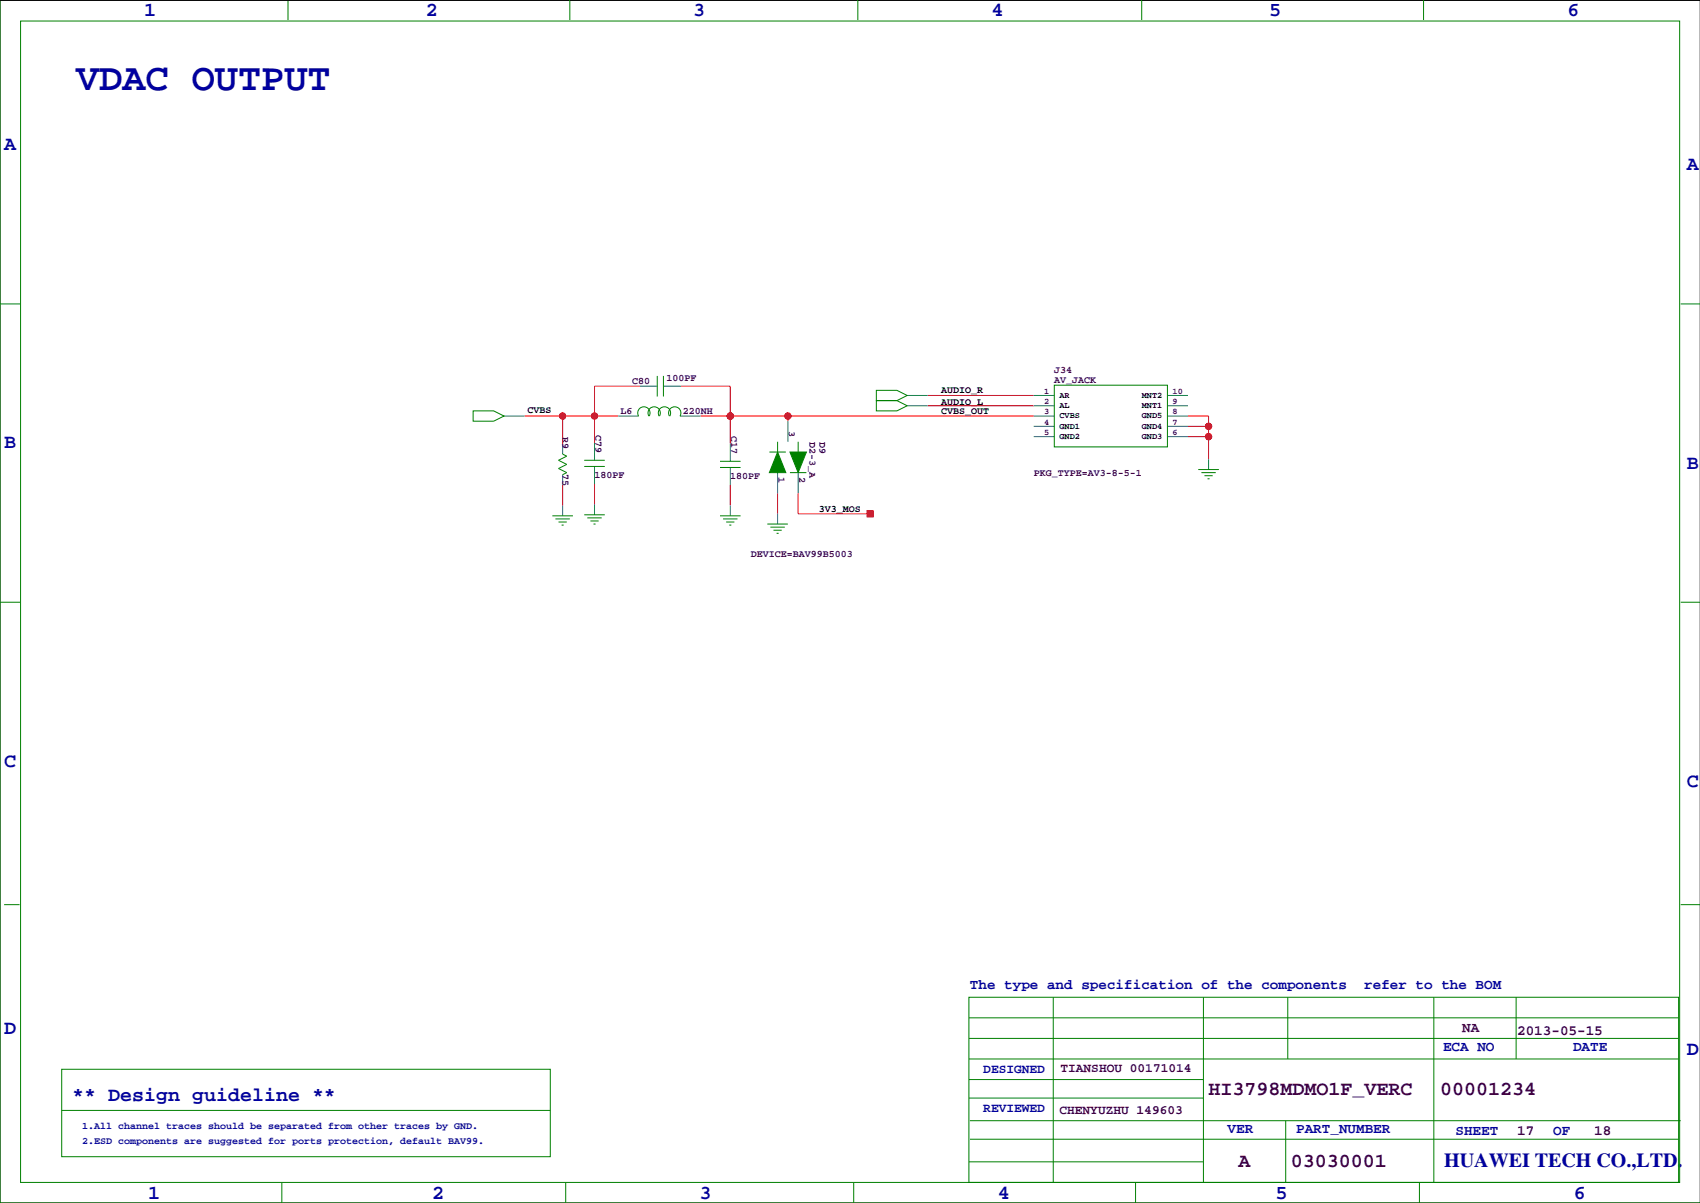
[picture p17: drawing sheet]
<svg xmlns="http://www.w3.org/2000/svg" width="420mm" height="297mm" viewBox="0 0 420 297" stroke-linecap="round" stroke-linejoin="round" font-family="sans-serif">
<defs><g id="words">
<text font-size="9.5" fill="#0000a0" x="18.8" y="22.3">VDAC OUTPUT</text>
<g font-size="4.9" fill="#0000a0">
<text x="35.6" y="3.9">1</text>
<text x="105.2" y="3.9">2</text>
<text x="171.2" y="3.9">3</text>
<text x="244.9" y="3.9">4</text>
<text x="313.4" y="3.9">5</text>
<text x="387.1" y="3.9">6</text>
<text x="1" y="36.9">A</text>
<text x="416.6" y="42">A</text>
<text x="1" y="110.6">B</text>
<text x="416.6" y="115.7">B</text>
<text x="1" y="189.3">C</text>
<text x="416.6" y="194.4">C</text>
<text x="1" y="255.4">D</text>
<text x="416.6" y="260.5">D</text>
<text x="17.8" y="271.9">** Design guideline **</text>
<text x="356.6" y="288">HUAWEI TECH CO.,LTD.</text>
<text x="36.6" y="296">1</text>
<text x="106.7" y="296">2</text>
<text x="172.7" y="296">3</text>
<text x="246.4" y="296">4</text>
<text x="315" y="296">5</text>
<text x="388.6" y="296">6</text>
</g>
<g font-size="4.9" fill="#400040">
<text x="298.5" y="270.5">HI3798MDMO1F_VERC</text>
<text x="355.6" y="270.5">00001234</text>
<text x="305.9" y="288.3">A</text>
<text x="318.8" y="288.3">03030001</text>
</g>
<g font-size="3.5" fill="#0000a0">
<text x="239.5" y="244.2">The type and specification of the components</text>
<text x="336.9" y="244.2">refer to the BOM</text>
<text x="356.4" y="259.4">ECA NO</text>
<text x="388.5" y="259.4">DATE</text>
<text x="303.1" y="279.7">VER</text>
<text x="320.1" y="279.7">PART_NUMBER</text>
<text x="359.4" y="280.3">SHEET</text>
<text x="383.5" y="280.3">OF</text>
</g>
<g font-size="3.5" fill="#400040">
<text x="361.1" y="254.9">NA</text>
<text x="374.6" y="255.7">2013-05-15</text>
<text x="374.6" y="280.3">17</text>
<text x="393.7" y="280.3">18</text>
</g>
<g font-size="3.2" fill="#0000a0">
<text x="242.8" y="264.9">DESIGNED</text>
<text x="242.8" y="274.5">REVIEWED</text>
</g>
<g font-size="3.2" fill="#400040">
<text x="261.9" y="264.7">TIANSHOU 00171014</text>
<text x="261.6" y="275.1">CHENYUZHU 149603</text>
</g>
<g font-size="2.5" fill="#400040">
<text x="156.1" y="94.9">C80</text>
<text x="164.5" y="94.2">100PF</text>
<text x="260.3" y="94.6">AV_JACK</text>
<text x="260.3" y="92.1">J34</text>
<text x="138.9" y="107.9" transform="rotate(90 138.9 107.9)">R9</text>
<text x="147" y="107.4" transform="rotate(90 147 107.4)">C79</text>
<text x="153.2" y="102.2">L6</text>
<text x="168.7" y="102.2">220NH</text>
<text x="180.6" y="107.7" transform="rotate(90 180.6 107.7)">C17</text>
<text x="194.8" y="106.5" transform="rotate(90 194.8 106.5)">3</text>
<text x="199.9" y="109.1" transform="rotate(90 199.9 109.1)">D2-3_A</text>
<text x="202.4" y="109.1" transform="rotate(90 202.4 109.1)">D9</text>
<text x="138.9" y="117" transform="rotate(90 138.9 117)">75</text>
<text x="146.8" y="118">180PF</text>
<text x="180.3" y="118.2">180PF</text>
<text x="192.3" y="117.8" transform="rotate(90 192.3 117.8)">1</text>
<text x="197.3" y="117.8" transform="rotate(90 197.3 117.8)">2</text>
<text x="255.3" y="117.5">PKG_TYPE=AV3-8-5-1</text>
<text x="185.4" y="137.5">DEVICE=BAV99B5003</text>
</g>
<g font-size="2.5">
<text x="130.3" y="102">CVBS</text>
<text x="232.4" y="97.1">AUDIO_R</text>
<text x="232.4" y="99.9">AUDIO_L</text>
<text x="232.4" y="102.2">CVBS_OUT</text>
<text x="202.2" y="126.4">3V3_MOS</text>
</g>
<g font-size="2.5" fill="#0000a0">
<text x="20.3" y="278.8">1.All channel traces should be separated from other traces by GND.</text>
<text x="20.3" y="282.6">2.ESD components are suggested for ports protection, default BAV99.</text>
</g>
<g font-size="2.1" fill="#400040">
<text x="257.8" y="97.2">1</text>
<text x="257.8" y="99.8">2</text>
<text x="289.6" y="99.8">9</text>
<text x="289.6" y="97.2">10</text>
<text x="257.8" y="102.3">3</text>
<text x="257.8" y="104.8">4</text>
<text x="257.8" y="107.4">5</text>
<text x="289.6" y="107.4">6</text>
<text x="289.6" y="104.8">7</text>
<text x="289.6" y="102.3">8</text>
</g>
<g font-size="2.1">
<text x="261.6" y="98.2">AR</text>
<text x="261.6" y="100.8">AL</text>
<text x="281.9" y="100.8">MNT1</text>
<text x="281.9" y="98.2">MNT2</text>
<text x="261.6" y="103.3">CVBS</text>
<text x="261.6" y="105.9">GND1</text>
<text x="281.9" y="105.9">GND4</text>
<text x="281.9" y="103.3">GND5</text>
<text x="261.6" y="108.4">GND2</text>
<text x="281.9" y="108.4">GND3</text>
</g>
</g></defs>
<path d="M419.9 .1h-419.9v296.9h419.9" fill="none" stroke="#000" stroke-width=".25"/>
<g fill="none" stroke="#f00" stroke-width=".25">
<path d="M158 95.4h-11.2v13.9M168.1 95.4h12.2v14.2M229.1 97.6h26.2M129.5 102.7h23.2M138.9 102.7v6.9M138.9 119.7v5.1M146.8 119.5v5.1M173 102.7h82.3M180.3 102.7h.1M180.3 119.7v5.1M194.6 102.7v1.3M229.1 100.2h26.2"/>
<path d="M293.4 105.3h5M293.4 107.8h5M293.4 102.7h5v10.7M192 121.8v5.1M197.1 121.8v5.1h17.8"/>
<circle cx="138.9" cy="102.7" r=".76"/>
<circle cx="146.8" cy="102.7" r=".76"/>
<circle cx="180.3" cy="102.7" r=".76"/>
<circle cx="194.6" cy="102.7" r=".76"/>
<circle cx="298.5" cy="105.3" r=".76"/>
<circle cx="298.5" cy="107.8" r=".76"/>
</g>
<g fill="#f00" stroke="#f00" stroke-width=".25">
<path d="M214.1 126.1h1.5v1.5h-1.5z" fill-rule="evenodd"/>
<circle cx="298.5" cy="107.8" r=".76"/>
<circle cx="298.5" cy="105.3" r=".76"/>
<circle cx="146.8" cy="102.7" r=".76"/>
<circle cx="138.9" cy="102.7" r=".76"/>
<circle cx="180.3" cy="102.7" r=".76"/>
<circle cx="194.6" cy="102.7" r=".76"/>
</g>
<g fill="none" stroke="#008080" stroke-width=".25">
<path d="M158 95.4h4.3M163.8 95.4h4.3M224 97.6h5.1M255.3 97.6h5M288.3 97.6h5.1M124.5 102.7h5M138.9 109.6v2.5M138.9 117.2v2.5M146.8 109.3v4.4M146.8 115.2v4.3M152.7 102.7h5M167.9 102.7h5.1"/>
<path d="M180.3 109.6v4.3M180.3 115.4v4.3M192 116.7v5.1M194.6 104v5.1M197.1 116.7v5.1M224 100.2h5.1M255.3 100.2h5M255.3 102.7h5M255.3 105.3h5M255.3 107.8h5M288.3 100.2h5.1M288.3 102.7h5.1"/>
<path d="M288.3 105.3h5.1M288.3 107.8h5.1M298.4 113.4v2.5M138.9 124.8v2.6M146.8 124.6v2.5M180.3 124.8v2.6M192 126.9v2.5"/>
</g>
<g fill="none" stroke="#008000" stroke-width=".25">
<path d="M0 -.1v297.1h419.9M71.1 0v4.9M140.7 0v4.9M211.8 0v4.9M281.9 0v4.9M351.5 0v4.9M5.1 5.2h409.7v286.8h-409.7zM0 75h5.1M415 75h4.9M162.3 92.8v5.1M163.8 92.8v5.1M216.4 98.9h5.1l2.5 1.3-2.5 1.3h-5.1z"/>
<path d="M216.4 96.4h5.1l2.5 1.2-2.5 1.3h-5.1zM260.3 95.1h28v15.2h-28zM116.8 101.5h5.1l2.6 1.2-2.6 1.3h-5.1zM138.9 112.1l1.1 .5-2.1 1.1 2.1 1-2.1 1 2.1 1-1.1 .5M144.3 113.7h5.1M144.3 115.2h5.1M157.7 102.8a1.52 1.52 0 0 1 1.3-2.4 1.52 1.52 0 0 1 1.3 2.4M160.2 102.8a1.52 1.52 0 0 1 1.3-2.4 1.52 1.52 0 0 1 1.4 2.4M162.8 102.8a1.52 1.52 0 0 1 1.3-2.4 1.52 1.52 0 0 1 1.3 2.4M165.3 102.8a1.52 1.52 0 0 1 1.3-2.4 1.52 1.52 0 0 1 1.3 2.4M177.8 113.9h5.1M177.8 115.4h5.1"/>
<path d="M190 111.6h4.1M192 109.1v2.5M195.1 116.7h4M197.1 109.1v2.5M295.9 115.9h5.1M296.7 116.7h3.5M297.4 117.5h2.1M298.2 118.2h.5M136.4 127.4h5.1M137.2 128.1h3.5M137.9 128.9h2.1M138.7 129.7h.5"/>
<path d="M144.3 127.1h5.1M145 127.9h3.6M145.8 128.6h2M146.6 129.4h.5M177.8 127.4h5.1M178.6 128.1h3.5M179.3 128.9h2.1M180.1 129.7h.5M189.5 129.4h5.1M190.2 130.2h3.6M191 130.9h2M191.8 131.7h.5"/>
<path d="M0 148.7h5.1M415 148.7h4.9M1 223.4h3.8M415 223.4h4.9M239.3 246.2h175.2v45.8h-175.2zM239.3 251.3h175.2M239.3 256.4h175.2M260.1 246.2v45.8M297.2 246.2v45.8M318 246.2v15.3M354.1 246.2v45.8M374.4 246.2v15.3"/>
<path d="M15.2 264h120.7v21.6h-120.7zM15.2 274.2h120.7M239.3 266.6h57.9M239.3 261.5h175.2M239.3 271.1h57.9M239.5 276.7h175.5M317.5 276.7v15.3M69.6 292v5M139.7 292v5M210.8 292v5M239.3 286.9h57.9M239.5 281.3h175"/>
<path d="M280.4 292v5M350.5 292v5M383.5 287.4h.1"/>
</g>
<g fill="#008000" stroke="#008000" stroke-width=".25">
<path d="M192 111.6l2.1 5.1h-4.1z" fill-rule="evenodd"/>
<path d="M195.1 111.6h4l-2 5.1z" fill-rule="evenodd"/>
</g>
<use href="#words"/>
</svg>
